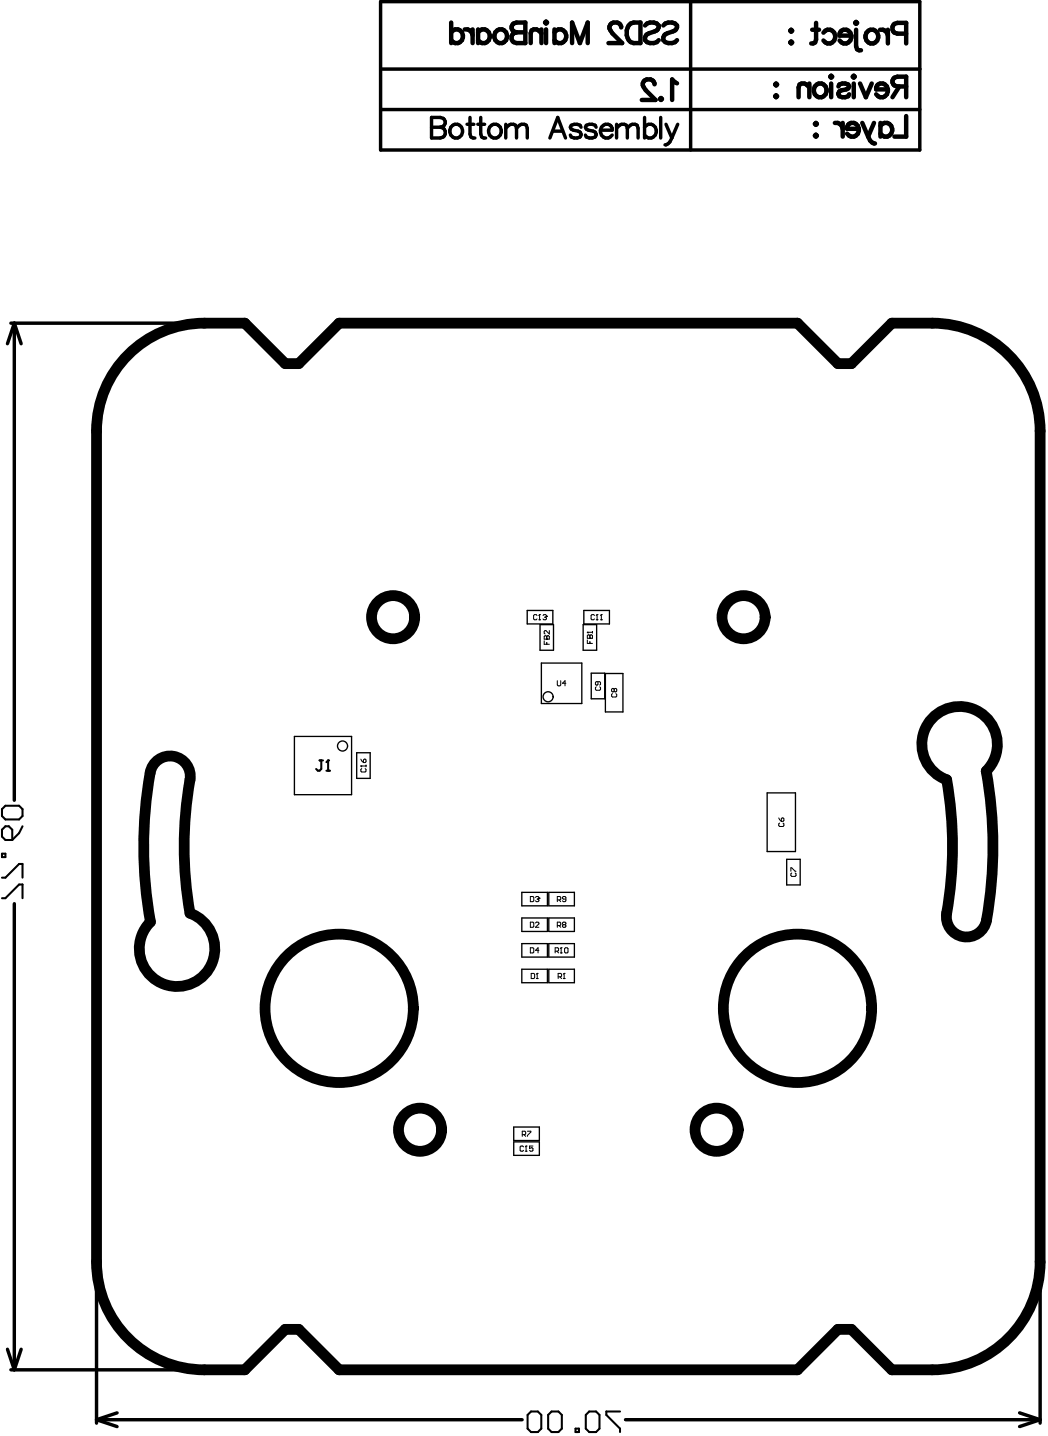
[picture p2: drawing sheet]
<svg xmlns="http://www.w3.org/2000/svg" width="259mm" height="355mm" viewBox="0 0 259 355" stroke-linecap="round" stroke-linejoin="round" font-family="sans-serif">
<g fill="none" stroke="#000" stroke-width="2.7">
<path d="M32.3 86.9a26.5 26.5 0 0 1 18.1-7.1h10l10 10h3.3l10-10h113.1l10 10h3.3l10-10h9.9a26.6 26.6 0 0 1 26.6 26.6v205.2a26.6 26.6 0 0 1-26.6 26.6h-9.9l-10-10h-3.3l-10 10h-113.1l-10-10h-3.3l-10 10h-10a26.6 26.6 0 0 1-26.6-26.6v-205.2a26.6 26.6 0 0 1 8.5-19.5zM230.6 176.8a9.3 9.3 0 0 1 13 .6 9.3 9.3 0 0 1-.3 13 102.7 102.7 0 0 1-.1 37.7 5 5 0 0 1-6 3.1 5 5 0 0 1-3.6-5.7 95 95 0 0 0 0-33 9.3 9.3 0 0 1-3-15.7zM38.2 188.4a5 5 0 0 1 5.9-1.3 5 5 0 0 1 2.8 5.4 95 95 0 0 0 0 33 9.3 9.3 0 0 1 5 13.2 9.3 9.3 0 0 1-13.8 3 9.3 9.3 0 0 1-1-14.1 102.7 102.7 0 0 1 .2-37.7z"/>
<circle cx="97" cy="152.4" r="5.3"/>
<circle cx="183.5" cy="152.4" r="5.3"/>
<circle cx="83.7" cy="249" r="18.3"/>
<circle cx="196.8" cy="249" r="18.3"/>
<circle cx="103.6" cy="278.9" r="5.3"/>
<circle cx="176.8" cy="278.9" r="5.3"/>
</g>
<g fill="none" stroke="#000" stroke-width=".33">
<path d="M130.1 150.7h6.3v3.3h-6.3zM133.2 154.2h3.4v6.3h-3.4zM143.9 154.2h3.3v6.3h-3.3zM144.1 150.7h6.3v3.3h-6.3zM133.6 163.7h10v10h-10zM145.9 166.2h3.3v6.3h-3.3zM149.4 166.3h4.3v9.5h-4.3zM72.6 181.8h14.2v14.4h-14.2zM88 185.9h3.3v6.3h-3.3zM189.3 195.8h7v14.4h-7zM194.1 212.2h3.3v6.3h-3.3zM128.8 233h6.3v3.3h-6.3z"/>
<path d="M128.8 220.3h6.3v3.3h-6.3zM128.8 226.6h6.3v3.4h-6.3zM128.8 239.3h6.3v3.3h-6.3zM135.4 233h6.3v3.3h-6.3zM135.4 220.3h6.3v3.3h-6.3zM135.4 226.6h6.3v3.4h-6.3zM135.4 239.3h6.3v3.3h-6.3zM126.8 278.3h6.3v3.3h-6.3zM126.8 281.9h6.3v3.4h-6.3z"/>
<circle cx="135.2" cy="172" r="1.24"/>
<circle cx="84.5" cy="184.2" r="1.24"/>
</g>
<g fill="none" stroke="#000" stroke-width=".25">
<path d="M132.5 152l-.2-.3h-.4l-.2 .3v.8l.2 .2h.4l.2-.2M132.9 153h.5M133.1 151.7h.1M133.1 151.7v1.3M133.1 151.7l-.2 .3M134 152l.2-.3h.4l.2 .5M134.3 158.2v.9h1.2M134.4 152.4h.2M134.5 157l.4 .2 .4-.2 .2 .2v.6h-1.2v-.6zM134.6 152.4l.2 .2-.2 .4h-.4l-.2-.2M134.8 152.2h.1M134.8 152.2l-.2 .2"/>
<path d="M134.9 157.8h.1M134.9 157.2v.6M134.9 158.6v.5M135.5 155.7v.8l-.8-.8h-.2l-.2 .2v.4l.2 .2M144.9 156.1h.1M144.9 158v.9h1.3M144.9 156.1h1.3M144.9 156.1l.2 .2M145.1 156.7l.5 .3 .4-.3 .2 .3v.6h-1.3v-.6zM145.6 157.6h.1M145.6 157v.6M145.6 158.4v.5"/>
<path d="M146.2 155.9v.4M146.7 152l-.2-.3h-.4l-.3 .3v.8l.3 .2h.4l.2-.2M147.1 153h.4M147.3 151.7h.1M147.3 151.7v1.3M147.3 151.7l-.2 .3M148.2 153h.4M148.4 151.7h.1M148.4 151.7v1.3M148.4 151.7l-.2 .3M137.5 168.1v1l.2 .2h.4l.3-.2v-1M139.6 168.7h-.8l.6-.6v1.2"/>
<path d="M147.1 169.6l-.2 .2v.4l.2 .2h.9l.2-.2v-.4l-.2-.2M147.5 168.3v.6l-.2 .3-.4-.3v-.4l.2-.2h.9l.2 .2v.4l-.2 .3M151.1 171.2l-.2 .3v.4l.2 .2h.9l.2-.2v-.4l-.2-.3M151.5 170.2l-.2-.2-.4 .2v.4l.2 .2 .4-.2M151.5 170.2l.3-.2 .4 .2v.4l-.2 .2-.5-.2M151.5 170.2v.4M89 189.1h.1M89 189.1h1.3M89 189.1l.3 .2M89 187.4l.7 .9M89.3 189.8l-.3 .2v.4l.3 .2h.8l.2-.2v-.4l-.2-.2M89.9 187.4l.4 .2v.5l-.2 .2h-.4v-.7z"/>
<path d="M90.3 188.9v.4M192.2 201.9l.6 .9M192.4 203.2l-.2 .2v.4l.2 .3h.8l.2-.3v-.4l-.2-.2M193 201.9l.4 .3v.4l-.2 .2h-.4v-.6zM195.1 215.1v-.8l1.3 .8M195.4 215.5l-.3 .2v.5l.3 .2h.8l.2-.2v-.5l-.2-.2M130.9 234h.6l.2 .2v.9l-.2 .2h-.6zM130.9 221.3h.6l.2 .3v.8l-.2 .2h-.6zM130.9 227.7h.6l.2 .2v.8l-.2 .2h-.6zM132.1 227.9l.2-.2h.5l.2 .2v.2l-.9 .8h.9M132.1 221.6l.2-.3h.5l.2 .5M132.5 222h.3"/>
<path d="M132.8 222l.2 .2-.2 .4h-.5l-.2-.2M133 221.8h.1M133 234.6h-.9l.7-.6v1.3M133 221.8l-.2 .2M137 234.8h.6l.2-.2v-.4l-.2-.2h-.6v1.3M137.4 234.8l.4 .5M137.5 222.2h.6l.3-.2v-.4l-.3-.3h-.6v1.3M137.5 228.5h.6l.3-.2v-.4l-.3-.2h-.6v1.2M137.9 228.5l.5 .4M137.9 222.2l.5 .4M138.3 235.3h.4M138.5 234h.1"/>
<path d="M138.5 234l-.2 .2M138.5 234v1.3M139 228.3l-.2-.2 .2-.4h.4l.2 .2-.2 .4M139 228.3l-.2 .2 .2 .4h.4l.2-.2-.2-.4M139 228.3h.4M139.3 234.2l.2-.2h.4l.3 .2v.9l-.3 .2h-.4l-.2-.2zM139.6 222h-.6l-.2-.2 .2-.5h.4l.2 .3v.8l-.2 .2h-.4l-.2-.2M131.1 240.3h.6l.2 .2v.9l-.2 .2h-.6zM132.3 241.6h.5M132.5 240.3h.1M132.5 240.3v1.3M132.5 240.3l-.2 .2"/>
<path d="M137.7 241.2h.7l.2-.2v-.5l-.2-.2h-.7v1.3M138.1 241.2l.5 .4M139 241.6h.4M139.2 240.3h.1M139.2 240.3l-.2 .2M139.2 240.3v1.3M130.1 279.3h.9l-.9 1.3M128.9 280.1h.6l.2-.2v-.4l-.2-.2h-.6v1.3M129.2 283.2l-.2-.2h-.5l-.2 .2v.8l.2 .2h.5l.2-.2M129.3 280.1l.4 .5M129.6 284.2h.4M129.8 283h.1"/>
<path d="M129.8 283v1.2M129.8 283l-.2 .2M131.5 283h-.8v.6l.4-.2 .4 .2v.4l-.2 .2h-.4l-.2-.2"/>
</g>
<g fill="none" stroke="#000" stroke-width=".51">
<path d="M1.3 198.9h3.4l.9 .9v1.7l-.9 .8h-3.4l-.8-.8v-1.7zM78.9 187.7h.8M79.3 187.7v2.2l-.4 .4h-.5l-.4-.4M80.5 190.3h.9M80.5 188.2l.5-.5v2.6M.5 216.7h.8l3.4-3.4h.9v3.4M.5 210.8h.8v.8h-.8zM1.3 204h.9l.8 .9v2.5h-1.7l-.8-.9v-1.6zM5.6 204l-.9 1.7-1.7 1.7M.5 221.8h.8l3.4-3.4h.9v3.4M131 348.5h1.7l.9 .8v3.4l-.9 .9h-1.7l-.8-.9v-3.4zM136.1 348.5h1.7l.8 .8v3.4l-.8 .9h-1.7l-.9-.9v-3.4z"/>
<path d="M142 352.7h.8v.9h-.8zM145.4 348.5h1.7l.8 .8v3.4l-.8 .9h-1.7l-.9-.9v-3.4zM153 348.5h-3.4v.8l3.4 3.4v.9"/>
</g>
<circle cx="81" cy="187.7" r=".25" fill="#000"/>
<g fill="none" stroke="#000" stroke-width=".85">
<path d="M93.9 .4h133.1v36.6h-133.1zM93.9 17.1h133.1M170.4 .4v36.6M93.9 27h133.1M106.5 29h2.2l.7 .2a1.17 1.17 0 0 1 0 2l-.7 .2a1.33 1.33 0 0 1 1.2 1.3 1.33 1.33 0 0 1-1.2 1.4h-2.2zM106.5 31.4h2.2M111.7 30.9a1.65 1.65 0 0 1 2.4 1.5 1.65 1.65 0 0 1-2.4 1.4 1.79 1.79 0 0 1 0-2.9zM115.2 30.7h1.7M116 29v4.1l.2 .7 1 .3M117.9 30.7h1.7M118.6 29v4.1l.3 .7 .9 .3M121.3 30.9a1.65 1.65 0 0 1 2.4 1.5 1.65 1.65 0 0 1-2.4 1.4 1.79 1.79 0 0 1 0-2.9z"/>
<path d="M124.8 31.7l1.2-1h.7l.5 .2 .3 .8M124.8 30.7v3.4M127.5 31.7l1.2-1h.7l.5 .2 .2 .8v2.4M127.5 31.7v2.4M135.7 34.1l1.9-5.1 1.9 5.1M136.4 32.4h2.4M143.4 31.4l-.3-.5-.7-.2-1.4 .2-.3 .5 .3 .5 2.1 .7 .3 .7-.3 .5-.7 .3-1.4-.3-.3-.5M147.1 31.4l-.2-.5-.8-.2-1.4 .2-.3 .5 .3 .5 2.2 .7 .2 .7-.2 .5-.8 .3-1.4-.3-.3-.5M148.2 32.1a1.6 1.6 0 0 0 .9 1.8 1.6 1.6 0 0 0 2-.6M148.9 30.9a1.34 1.34 0 0 1 1.5-.1 1.34 1.34 0 0 1 .7 1.3h-2.9l.2-.7zM152.1 31.7l1.2-1h.8l.5 .2 .2 .8M152.1 30.7v3.4"/>
<path d="M154.8 31.7l1.2-1h.7l.5 .2 .2 .8v2.4M154.8 31.7v2.4M159 31.4a1.68 1.68 0 0 1 2.9 .5 1.68 1.68 0 0 1-1.9 2.2l-1-.8M159 29v5.1M163 29v5.1M164.3 30.7l1.5 3.4M165.8 34.1a1.95 1.95 0 0 1-1.7 1.7M167.2 30.7l-1.4 3.4M2.7 79.8h45.6M3.5 79.8l-1.7 5.1M3.5 79.8l1.7 5.1M3.5 79.8v117.8"/>
<path d="M3.5 223.1v115.1M23.8 313.7v37.7M256.6 313.7v37.7M1.8 333.1l1.7 5.1M2.7 338.2h45.6M5.2 333.1l-1.7 5.1M23.8 350.5l5.1 1.7M23.8 350.5h105M28.9 348.8l-5.1 1.7M154.3 350.5h102.3M251.6 348.8l5 1.7M256.6 350.5l-5 1.7"/>
</g>
<g fill="none" stroke="#000" stroke-width="1.1">
<path d="M111.3 8a1.68 1.68 0 0 1 2.9 .4 1.68 1.68 0 0 1-1.9 2.2l-1-.7M111.3 5.6v5M114.7 7.3a1.63 1.63 0 0 1 1.9 1.4M116.6 7.3v3.3M118 8a1.68 1.68 0 0 1 2.9 .4 1.68 1.68 0 0 1-2 2.2l-.9-.7M118 7.3v3.3M122.7 7.5a1.65 1.65 0 0 1 2.4 1.4 1.65 1.65 0 0 1-2.4 1.5 1.79 1.79 0 0 1 0-2.9zM126.7 5.8l.7-.2h2.2v5h-2.2a1.33 1.33 0 0 1-1.2-1.3 1.33 1.33 0 0 1 1.2-1.3l-.7-.3a1.17 1.17 0 0 1 0-1.9zM127.4 8h2.2M133.6 8.2l-1.2-.9h-.7l-.5 .2-.3 .7v2.4M133.6 7.3v3.3M134.5 5.6l.2-.3 .3 .3-.3 .2z"/>
<path d="M134.7 7.3v3.3M136.8 8a1.68 1.68 0 0 1 2.9 .4 1.68 1.68 0 0 1-1.9 2.2l-1-.7M136.8 7.3v3.3M141.2 10.6v-5l1.9 5 1.9-5v5M153.3 6.8a1.26 1.26 0 0 0-1-1.2h-1a1.24 1.24 0 0 0-.7 1.9l.5 .7 2.4 2.4h-3.4M155.6 5.8l.7-.2h1.7v5h-1.7a2.77 2.77 0 0 1-1.2-4.3zM159.2 6.3a2.22 2.22 0 0 1 3.3 0 1.29 1.29 0 0 1-.9 1.4l-1.5 .5a1.23 1.23 0 0 0-.9 1 1.23 1.23 0 0 0 .4 1.2 2.33 2.33 0 0 0 2.9-.5M163.7 6.3a2.22 2.22 0 0 1 3.3 0 1.3 1.3 0 0 1-.9 1.4l-1.5 .5a1.23 1.23 0 0 0-.9 1 1.23 1.23 0 0 0 .5 1.2 2.33 2.33 0 0 0 2.8-.5M195.2 7.3l.3 .3-.3 .2-.2-.2zM195.2 10.2l.3 .3-.3 .2-.2-.2zM200.4 7.3h1.7M201.4 5.7v4.1l-.3 .7-.9 .2"/>
<path d="M203.2 8.1a1.68 1.68 0 0 1 2.9 .4 1.68 1.68 0 0 1-2 2.2l-.9-.7M205.1 18.7l.2 .2-.2 .3-.3-.3zM207.6 7.6a1.54 1.54 0 0 1 2.5 1.2h-2.9v-.5zM210.1 8.8a1.6 1.6 0 0 1-1 1.8 1.6 1.6 0 0 1-1.9-.6M210.4 18.9l.3-.2 .2 .2-.2 .3zM211 5.7l.2-.3 .3 .3-.3 .2zM211.2 7.3v4.2l.3 .7 .9 .2M214.3 7.6a1.65 1.65 0 0 1 2.4 1.4 1.65 1.65 0 0 1-2.4 1.5 1.79 1.79 0 0 1 0-2.9zM217.1 7.3a1.63 1.63 0 0 1 2 1.5M219.1 7.3v3.4M223.6 8.3h-2.2a1.33 1.33 0 0 1-1.2-1.3 1.33 1.33 0 0 1 1.2-1.3h2.2v5M161.5 20.8a1.26 1.26 0 0 0-1-1.2h-.9a1.24 1.24 0 0 0-.8 1.9l.5 .8 2.4 2.4h-3.3"/>
<path d="M162.9 24.4l.2-.2 .2 .2-.2 .3zM167 20.6l-1.2-1v5.1M191.3 20.9l.2-.3 .2 .3-.2 .2zM191.3 23.8l.2-.3 .2 .3-.2 .2zM199.7 21.6l-1.2-1h-.7l-.5 .3-.3 .7v2.4M199.7 20.6v3.4M201.3 30.3l.3 .3-.3 .2-.2-.2zM201.3 33.2l.3 .3-.3 .2-.2-.2zM201.5 20.9a1.65 1.65 0 0 1 2.5 1.4 1.65 1.65 0 0 1-2.5 1.5 1.79 1.79 0 0 1 0-2.9zM205.1 20.6v3.4M206 30.3a1.63 1.63 0 0 1 1.9 1.5M206.9 21.3l.2-.4 .7-.3 1.5 .3 .2 .4-.2 .5-2.2 .8-.2 .7 .2 .5 .7 .2 1.5-.2 .2-.5"/>
<path d="M207.9 30.3v3.4M209.5 30.6a1.53 1.53 0 0 1 2.4 1.2h-2.9v-.5zM210.7 20.6v3.4M211.9 31.8a1.6 1.6 0 0 1-.9 1.8 1.6 1.6 0 0 1-2-.6M212.2 20.6l1.5 3.4 1.4-3.4M212.8 30.3l1.4 3.4M214.2 33.7a1.95 1.95 0 0 0 1.7 1.7M215.7 30.3l-1.5 3.4M216.7 20.9a1.53 1.53 0 0 1 2.4 1.2h-2.9v-.5zM217.2 31.1a1.68 1.68 0 0 1 2.9 .4 1.68 1.68 0 0 1-1.9 2.2l-1-.7M217.2 30.3v3.4M219.1 22.1a1.6 1.6 0 0 1-1 1.8 1.6 1.6 0 0 1-1.9-.6"/>
<path d="M221.9 21.3l-1.7 2.7M223.6 21.3h-2.2l-.7-.2a1.17 1.17 0 0 1 0-1.9l.7-.3h2.2v5.1M223.6 28.7v5h-2.9"/>
</g>
</svg>
